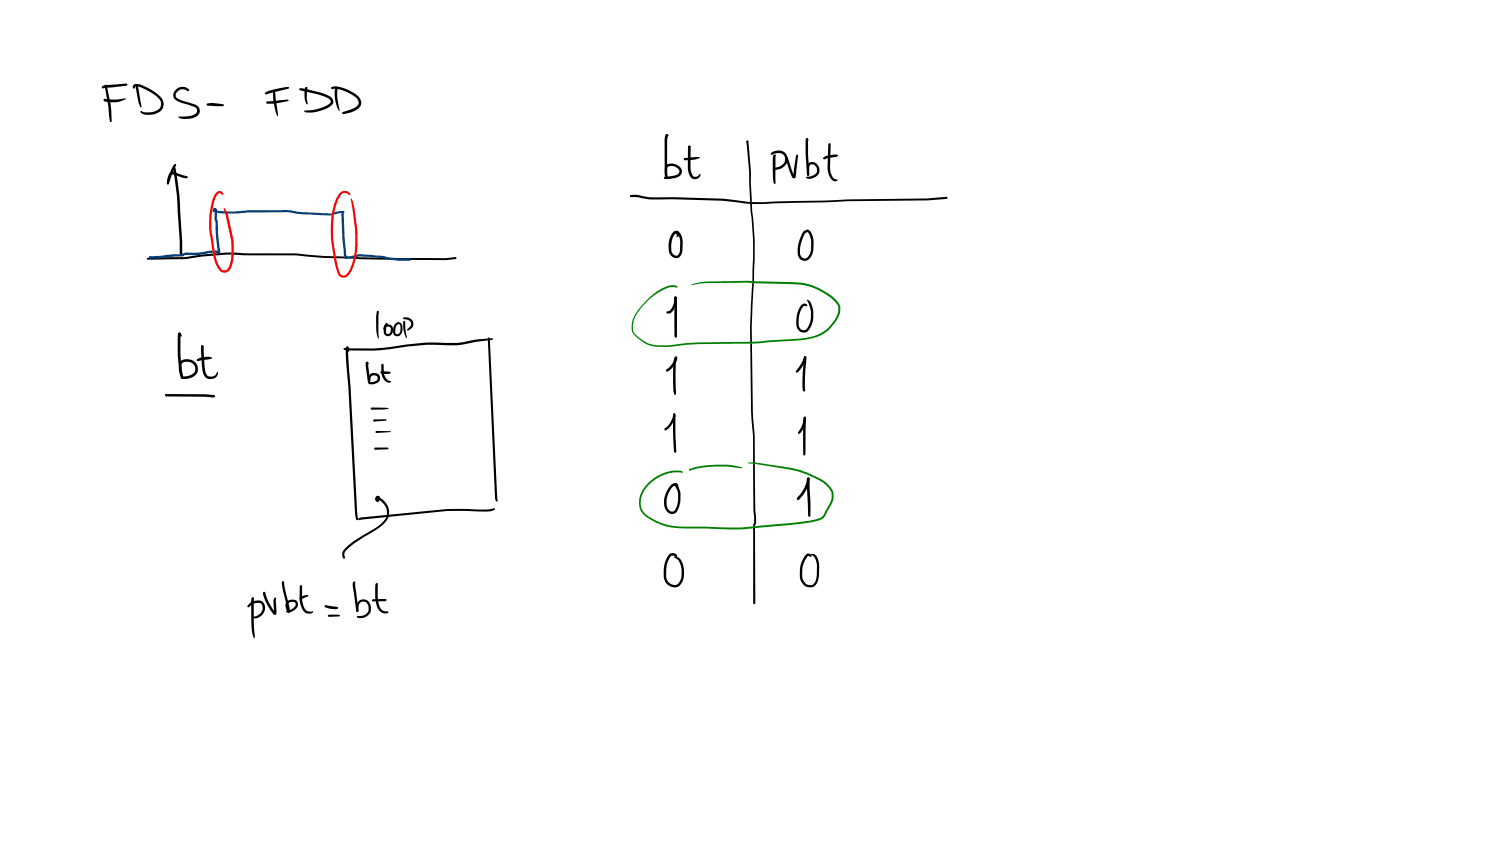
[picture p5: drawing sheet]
<svg xmlns="http://www.w3.org/2000/svg" width="449mm" height="254mm" viewBox="0 0 449 254" stroke-linecap="round" stroke-linejoin="round" font-family="sans-serif">
<g fill="#000">
<path d="M30.7 25.8l1.2-.3 6-.4 .3 .3-.3 .3-7 .8-.4-.3zM31.1 29.7l3.8 .2 2.7-.4 .2 .1-1.5 .8a9.8 9.8 0 0 1-5 0l-.3-.4zM31.5 25.5l.2-.1 .3 .3 1.2 5.7 .3 4.9-.3 .3-.2-.2zM40 25.5a2.3 2.3 0 0 1 2.7 .1 11.7 11.7 0 0 1 6.2 4.5 3.1 3.1 0 0 1-2.8 4.2l-2.5 .1-1-.3-.5-.6 .3-.2 1.5 .4a5.2 5.2 0 0 0 3.8-1 2.42 2.42 0 0 0-.8-3.8 12.1 12.1 0 0 0-6.2-3l-.2 .1-.1 .5a.54 .54 0 0 1-.5-.3 .54 .54 0 0 1 0-.6zM40.8 25.7l.2-.2 .4 .4 1.1 6.2-.2 .2-.8-1.9-.8-4.4zM52.8 26.9a2.66 2.66 0 0 1 4 .1l-.4 .4-.5-.3a1.95 1.95 0 0 0-2.3 0 1.95 1.95 0 0 0-.7 2.1l1.6 .9 4 1.3a1.97 1.97 0 0 1 1.4 1.7 1.97 1.97 0 0 1-1.1 1.9 6 6 0 0 1-5.3 .2l.1-.3 .3 .1a6.7 6.7 0 0 0 4.9-1l.3-.6a1.19 1.19 0 0 0-.8-1.3l-1.8-.7a6.4 6.4 0 0 1-4.3-2 2.14 2.14 0 0 1 .6-2.5zM62.1 31.1l2.1-.2 2.7 .3 .3 .3-.3 .4-4.6-.2-.2-.1zM79.7 27.7l4.1-1.2 2.5-.5 .4 .3-.2 .3-6.7 1.7-.4-.3zM79.9 30.5l6.5-.7 .2 .3-.2 .2-4.6 .8h-1.6l-.3-.1zM82 27.7l.2-.1 .4 .3 .8 6.1-.1 .9a15 15 0 0 1-1.4-5.5zM89.8 26.5h1l6.1 1.5a3.6 3.6 0 0 1 3 2.1l.1 .1a1.82 1.82 0 0 1-1.4 2 11.2 11.2 0 0 1-7.1 1.4l-.2-.4h.3a14 14 0 0 0 6.3-1.5l1.1-.8 .2-.5a1.97 1.97 0 0 0-1.7-1.4l-2.3-.7-5.1-1.2-.4-.3zM91.7 26.1l.5 .1 .1 .2-.2 .4 .1-.2-.2 2.7 .3 1.8-.2 .2-.2-.1a7.9 7.9 0 0 1-.5-4.6z"/>
<path d="M99.4 26.2a7.3 7.3 0 0 1 6.1 1.3 3.9 3.9 0 0 1 2.8 3.6l-.3 .8-.7 .8a8.7 8.7 0 0 1-4.3 1.5l-.4-.3 .3-.3 3.7-1.4a1.74 1.74 0 0 0 1-1.7 1.74 1.74 0 0 0-1.2-1.5 10.3 10.3 0 0 0-6.7-2.3l-.3-.1zM100.6 26.1h.5l.1 .3v2.8l.7 4-.1 .1-.7-1.1-.6-2.3-.1-2zM51 51.9l.5-.3 1 .1 3.6 1.1 .2 .3-.1 .3a1.91 1.91 0 0 1-1.8-.2l-2.2-.8h-.7l-.7 1.3-.1 1.3-.3 .3a1.16 1.16 0 0 1-.2-1.6zM52.1 50.2a.58 .58 0 0 1 .6 .7l1.2 9.2 .8 12.7v3.3l-.4 .7-.4-.7v-3.9l-.8-12.8-1.1-8.5zM52.2 49.3h.6l.1 .3-1.2 2.2-1.1 3.3-.2 .2-.3-.3 .6-2.5zM44.1 77.4l11.2-.3 5.3-.8 9.4-.6 4.6 .3h13.8l8.7 .8 11.1 .3 25.5 .3 2.9-.3 .3 .3-.2 .3a35.7 35.7 0 0 1-8 .3l-20.6-.3-11-.4-8.7-.7h-13.8l-5.2-.3-8.7 .6-5.4 .8-10.9 .2-.3-.1z"/>
</g>
<g fill="#004080">
<path d="M44.8 77h.5v.4h-.5z"/>
<path d="M44.8 77l9.7-.8 1.2-.4a20.4 20.4 0 0 0 6.7-.5l2.4-.2 .7 .2 .5 .5-.3 .3-.6-.2-1.4-.1a25 25 0 0 1-7.6 .7l-1.5 .4-2.4 .1-4 .4-3.1 .1-.3-.1z"/>
<path d="M65.6 75.5l.4 .3-.2 .3-.5-.3z"/>
<path d="M64.5 63.6h.5l.1 .3-.1 1.6 .3 1 .2 4.5 .6 4.3-.1 .6-.3 .2-.4-.3-.5-4.7-.2-4.5-.3-1.2z"/>
<path d="M64.4 63.2l.2-.1a31.2 31.2 0 0 0 7.9 .1l13.8-.2 4.6 .6 8.5 .4 2-.6 1.3-.2 .7 .3-.2 .3-1.7 .2-2.1 .6-8.5-.3-4.6-.7-13.7 .3a26.6 26.6 0 0 1-8.1-.2z"/>
<path d="M102.6 63.5l.4 .1 .1 .2 .3 8 .4 3.4v1.2l-.3-.1-.3 .1 .3-.2 .3 .4a.35 .35 0 0 1-.4 .2 .35 .35 0 0 1-.3-.4l-.7-11.7z"/>
<path d="M103.3 76.3h.5l.1 1-.2-.3 3.6-.7h1.3l6 .4 4.8 .8h3.5l.4 .4-.4 .3h-3.5l-4.9-.8-6.1-.5-4.4 .7a.7 .7 0 0 1-.7-1z"/>
<circle cx="45.1" cy="77.2" r=".33"/>
<circle cx="103.5" cy="76.5" r=".3"/>
</g>
<g fill="#004080">
<path d="M64.2 62.9l.4-.1-.2 .6-.2-.1z" fill-rule="evenodd"/>
<path d="M64.4 62.8l.4 .3-.4 .4-.2-.4z" fill-rule="evenodd"/>
<circle cx="64.5" cy="63.1" r=".33"/>
<circle cx="64.4" cy="63" r=".71"/>
</g>
<g fill="#f00">
<path d="M64.9 57.7a1.07 1.07 0 0 1 1.6-.2l.4 .4v.4l-.3 .1-.8-.5a3.8 3.8 0 0 0-1.6 2.9 28 28 0 0 0 0 13.2l.4 2.6a6.7 6.7 0 0 0 2.1 4.4h1a3.3 3.3 0 0 0 1.5-2.9l.2-2.3a29.8 29.8 0 0 0-1.7-11.2l-.6-2.1 .1-.2 .9 1.3 .3 .9a30.7 30.7 0 0 1 1.7 11.3 6.7 6.7 0 0 1-1.8 5.7l-.6 .2a2.45 2.45 0 0 1-2.7-2l-.3-.5a43.4 43.4 0 0 1-1.8-15.1 11.6 11.6 0 0 1 1.9-6.3z"/>
<path d="M102 57.8a1.92 1.92 0 0 1 2.5-.2l.5 .4 .1 .4-.3 .1-1.3-.6a1.17 1.17 0 0 0-1.3 .6 19 19 0 0 0-2.3 11.6 37.6 37.6 0 0 0 2.2 12.1l.6 .4a1.48 1.48 0 0 0 1.7-.9 15.2 15.2 0 0 0 2-6.3 59.8 59.8 0 0 0-1.2-15.7l.3-.1a40.4 40.4 0 0 1 1.5 16.4 10.6 10.6 0 0 1-3.1 7.1l-.4 .1a1.86 1.86 0 0 1-2.3-1.6 39.1 39.1 0 0 1-1.3-19.1l.8-2.6z"/>
</g>
<g fill="#000">
<path d="M189 58.6l2.1-.2 4.1 .8 6.9-.1 15.1 .5a62.8 62.8 0 0 0 12.5 1l24.6-.8 23.6-.3 6-.5 .3 .3-.3 .4-6 .4-23.6 .2-20.7 .6a57.3 57.3 0 0 1-16-.6l-15.5-.5h-7.3l-3.6-.7h-1.9l-.3-.1zM199.8 49.5a3.1 3.1 0 0 1 4.7 2.1l-.5 1-1 .6-2 .4h-1.8l-.1-.3 .3-.3 3.7-.6 .7-.9a2.31 2.31 0 0 0-3.6-1.3v3.1l-.3 .4-.3-.3a4.6 4.6 0 0 1 .2-3.8zM199.8 40.3l.5-.1 .2 .4-.1 .2h-.6zM199.8 40.3h.5l.1 .3-.3 1.6 .1 11.1-.3 .4a1.31 1.31 0 0 1-.5-1.6l-.1-10zM205.2 47.5l3.4-.4 1.4 .2-1.8 .6-2.7 .2-.3-.1zM206.5 43.8h.5l.1 .3v6.3a2.63 2.63 0 0 0 1.2 2.6 1.76 1.76 0 0 0 1.7-.9 1.65 1.65 0 0 1-1.5 1.6 1.65 1.65 0 0 1-1.8-1.4l-.4-1.9zM224 42.2h.4v.4h-.4zM223.9 42.3l.5-.1 .2 1.4 .6 7.7 .4 11.9 .8 8.8-.2 11.8-.7 14.3 .3 25.7 .6 6.9 .2 22.4 .2 1.9v2l-.4 .5-.3-.3 .1-2.1-.2-2-.1-22.4-.6-6.9-.3-25.7 .6-13.1 .3-13-.8-8.8-.4-11.9zM231.3 45.8a2.89 2.89 0 0 1 3.1-.6 2.89 2.89 0 0 1 1.8 2.6 3.5 3.5 0 0 1-4.2 3l-.1-.5 .3-.1a2.63 2.63 0 0 0 3.2-3.1 2.45 2.45 0 0 0-3.8-.6l-.3-.1zM232.1 46.5l.3-.2 .4 .4-.2 .4v7.8l-.2 .3-.3-.3-.3-1.9v-5.7zM235.7 47.1l.3-.1 .3 .2 2 5.6-.4 .1 .9-6.1 .3-.5 .2 .1-.6 6.2a.66 .66 0 0 1-.5 .9 .66 .66 0 0 1-.8-.7l-1.8-5.4zM241.8 41.6h.6v.6l-.5-.1z"/>
<path d="M241.8 41.6l.4-.1 .2 .3-.1 .3h-.3l-.3-.3zM242.5 49a2.11 2.11 0 0 1 3.3 1.8 2.86 2.86 0 0 1-3.9 2.6v-.4a2.76 2.76 0 0 0 3.2-1.9l-.1-.5a1.25 1.25 0 0 0-.8-1.2 1.25 1.25 0 0 0-1.4 .3l-.1 2.7-.3 .3-.3-.3v-2zM241.8 41.6l.3-.1 .3 .3v4.3l.3 6.3-.3 .3-.3-.3-.4-5.5zM247.1 47.2l1.2-.6a5.1 5.1 0 0 1 3-.1l.2 .2a3.7 3.7 0 0 1-2.7 .6l-1.6 .5-.3-.3zM248.6 43h.5l.1 .3-.2 6.9a3.4 3.4 0 0 0 1.6 3.6l.6 .1a.84 .84 0 0 1-1.4 .2 5.1 5.1 0 0 1-1.6-3.9zM201.9 69.7a1 1 0 0 1 1.6-.2 1 1 0 0 1-.5 1.6l-.1-1.1a.92 .92 0 0 0-.9 .8 6.4 6.4 0 0 0-.2 5.3l.6 .5a.94 .94 0 0 0 1.4-.9l.2-3.1-.1-1.1-.5-1.1-.9-.7a.41 .41 0 0 1 .2-.5 .41 .41 0 0 1 .5 .2l.6 .3a3.7 3.7 0 0 1 1 2.9l-.2 3a1.97 1.97 0 0 1-1.9 1.8 1.97 1.97 0 0 1-2-1.8 7.1 7.1 0 0 1 1.2-5.9zM241.1 69.3l.2-.1a.69 .69 0 0 1 1 .2l-.1 .2-.5 .2a8.8 8.8 0 0 0-1.5 7 1.44 1.44 0 0 0 1.6 .7 1.44 1.44 0 0 0 1.1-1.3l.4-1.2v-2.1a5.6 5.6 0 0 0-1.4-3.8 .64 .64 0 0 1 .7-.2 .64 .64 0 0 1 .4 .4l.6 .9 .4 1.9-.1 3.4a2.66 2.66 0 0 1-3 2.7 2.32 2.32 0 0 1-1.6-2.4 11 11 0 0 1 1.8-6.5zM113.1 93.3h.5v.2l-.1 8a3.9 3.9 0 0 1-.7-2.8v-3.9zM115.6 97l.3-.2 .3 .3-.4 1.4 .1 1.4 .6 .2 .6-.5 .1-1.1-.4-.5h-.9l-.7 .9a1.11 1.11 0 0 1 .1-1.2 1.11 1.11 0 0 1 1.1-.4 1.71 1.71 0 0 1 1.5 2.1 1.71 1.71 0 0 1-2.3 1.1l-.2-.1a2.64 2.64 0 0 1-.1-2.7zM118.5 97.1l.8-.4 .4 .2-.8 .8-.3 1.2 .1 1.1 .7 .2a1.31 1.31 0 0 0 .7-1.3l-.1-1.4-.7-.7 .2-.2 .4 .1a1.27 1.27 0 0 1 .8 1.2v1a1.55 1.55 0 0 1-.7 1.7 1.55 1.55 0 0 1-1.9-.2 3.5 3.5 0 0 1 .4-3.3zM121 95.2h1a1.93 1.93 0 0 1 1.8 1.1 1.93 1.93 0 0 1-.4 2.2l-1 .6-.3-.1 .1-.3 1-1v-1l-.7-.7-1.5-.4zM121 96.3l.2-.1 .4 .3v2.1l.5 2.7-.1 .1-.6-1-.4-1.7z"/>
<path d="M202.3 89l.3-.1a1.47 1.47 0 0 1 .3 1.7 3.8 3.8 0 0 1-2.3 3.4l-.6-.1-.1-.2 .1-.3 .7-.1a5.5 5.5 0 0 0 1.6-4.3zM202.3 89l.6 .1 .2 1.2v10.6l-.4 .4-.3-.3-.1-.4zM240.5 91.4l.6-.4a.82 .82 0 0 1 1 .8l-.9-.1a6.5 6.5 0 0 0-1.1 6.9l1 .4a1.49 1.49 0 0 0 1.5-1.3l.1-.3a8.3 8.3 0 0 0-.3-6.7l-.4-.7 .1-.1 .6 .2a6.4 6.4 0 0 1 1.2 5.9l-.3 1.1a3.1 3.1 0 0 1-2.1 2.6 2.42 2.42 0 0 1-2.7-3.1 7.7 7.7 0 0 1 1.7-5.2zM49.6 118.3l11.8-.1 2.7 .2 .4 .4-.4 .4-2.7-.2-11.3-.1-.5-.2zM49.7 118.2h.5l.1 .3-.3 .3-.4-.1zM49.6 118.3l.3-.1 .3 .2-.1 .4-.2 .1-.4-.3zM53.5 99.9h.6l.4 .6-.1 .4-.5-.1-.5-.6zM53.5 99.9l.3-.2 .4 .5-.1 6.4 .8 6.4-.3 .4-.4-.3-.3-1.2-.5-4.7zM54.2 108.3a3.1 3.1 0 0 1 4 .1 3.1 3.1 0 0 1 .5 4 4.9 4.9 0 0 1-4.1 1.3 .3 .3 0 0 1-.4-.3 .3 .3 0 0 1 .4-.3l.1-.2a4.4 4.4 0 0 0 3.4-1.1l.5-.9a2.47 2.47 0 0 0-3.7-2.2l-.4 .5-.1 1.2 .5 2.8-.6 .1-.4-1.3a3.7 3.7 0 0 1 .3-3.7zM59.2 107.6l1.7-.5a3.6 3.6 0 0 1 2.7 .3l-.4 .2-3.9 .7-.3-.3zM60.5 103.6l.2-.1 .3 .2v.6h-.5zM60.4 103.7l.3-.2 .4 .4 .2 5.5a3.8 3.8 0 0 0 1.1 3.4 1.96 1.96 0 0 0 2.8-1.3 1.77 1.77 0 0 1-.4 1.8 1.77 1.77 0 0 1-1.9 .4 2.55 2.55 0 0 1-2.2-2.9z"/>
<path d="M103.1 104.4l9.5 .1 15.3-1.8h3.4a30.2 30.2 0 0 0 11.5-.9l4.8-.4 .3 .3-.2 .2-7.3 1.1a28.1 28.1 0 0 1-10.1 .4h-2.3l-6.1 .6-5.2 .7-4.8 .4-7.8-.1-1-.2zM103.9 104l.4-.1 .2 .2 .2 1.3-.5-.1-.4-1.1zM103.9 104h.5l.1 .2-.2 .4 .2-.2 2.6 49.5 .3 1.8-.3 .3-.3-.3-.3-1.8-2-37.9-.8-9v-2.4zM109.9 108.6h.5l.1 .7-.6-.1zM110.9 112.3a1.74 1.74 0 0 1 2.4-.3 1.74 1.74 0 0 1 .4 2.4l-.2 .2a3.6 3.6 0 0 1-2.7 .6l-.3-.3 .2-.5 .2 .3 1.4-.3 .8-.4 .2-.5-.4-.8-1.2-.1-.5 .5-.2 1.4-.6 .1 .1-1.4zM109.8 108.6l.3-.1 .4 .3 .6 5.6-.4 .3-.3-.2-.2-.8-.5-4zM114.2 111.4l2.9 .2v.4l-.6 .1a2.77 2.77 0 0 1-2.4-.4zM114.5 109.2l.2-.1 .4 .3v2.2a2.89 2.89 0 0 0 2.2 2.8 1.72 1.72 0 0 1-2.5-1.2l-.4-1.6zM146.4 101.3l.2-.1 .3 .3 2.4 48.6a.48 .48 0 0 1-.6 .1 .48 .48 0 0 1-.2-.6zM202.5 107h.5a4.5 4.5 0 0 1-2.2 4.1l-.7 .4-.4-.4a8.5 8.5 0 0 0 2.6-3.3zM202.5 107l.5 .1v.5h-.5zM202.5 107h.5l-.1 .8a54.8 54.8 0 0 0-.2 10.5l-.3 .1-.2-.2a28.3 28.3 0 0 1 .2-11z"/>
<path d="M241.2 106.9h.6v.5a9.7 9.7 0 0 1-2.7 4.4l-.3-.1v-.5l1.5-2.1zM241.2 106.9h.6l.1 .3-.4 5.9 .1 4-.4 .3-.4-.3-.1-1.9zM111.3 122.3h4.1l1.2 .2-1.4 .3-3.7 .1-.2-.1zM112 125.9l3.8-.2 .2 .2-.2 .3-3.6 .2-.2-.1zM112.3 134.3l4-.1 .2 .3-.2 .3-3.8 .1-.2-.1zM112.7 129.3l4.6 .1-4.4 .5-.2-.1zM202 124.1a.65 .65 0 0 1 .6 .3 .65 .65 0 0 1-.1 .8 6.9 6.9 0 0 1-2.8 3.8h-.3l-.1-.3 .7-.6a6.2 6.2 0 0 0 2-4zM202 124.1l.2-.1 .4 .3 .3 11.1-.4 .4-.3-.4-.3-3.9zM241.2 125l.5 .1 .1 .2a8.4 8.4 0 0 1-1.2 3.8l-.6 .9h-.6v-.4l1.3-2.3zM241.2 125l.5 .1 .1 .2-.2 11-.3 .3-.4-.3v-8zM107.6 155.4l26.1-2.7 6.7-.1a19.4 19.4 0 0 0 7.7-.1l.4 .1a1.92 1.92 0 0 1-2.2 .8l-12.5-.1-26.1 2.7-.3-.3zM112.8 149a.7 .7 0 0 1 1.1 .6 .7 .7 0 0 1-1.1 .6 .43 .43 0 0 1 0-.7 .43 .43 0 0 1 .6 0l-.1 .4-.1-.4-.1 .6-.3-.4a.5 .5 0 0 1 .8 0 .5 .5 0 0 1-.2 .8 .5 .5 0 0 1-.7-.3l-.1-.6z"/>
<path d="M113.3 149.1h.3l.7 .4a4.9 4.9 0 0 1-.2 8.5l-7.6 4.8-1.9 1.5-1.2 1.5v1.6a.96 .96 0 0 1-.7-1.4l.4-1 1.3-1.4 1.7-1.3 4-2.5a12.2 12.2 0 0 0 5.8-4.7 4.3 4.3 0 0 0-2-5l-.6-.4zM201.2 145.5a1.2 1.2 0 0 1 1.2-.7 1.2 1.2 0 0 1 1.1 .9v.5l-.4 .3-.5-.9a1.85 1.85 0 0 0-1.6 1.4 4.9 4.9 0 0 0-.1 6.2l.7 .2 .6-.2a3.5 3.5 0 0 0 1.1-2.6l.1-2.6-.3-1.1-.8-1.4 .3-.3a3.8 3.8 0 0 1 1.5 3.1v1.8a5.9 5.9 0 0 1-1.4 3.7 2.26 2.26 0 0 1-3.4-2 7.6 7.6 0 0 1 1.9-6.3zM226 157.1l.5 .2 .1 23.6-.4 .3-.3-.3zM242.2 143.3a.7 .7 0 0 1 .7 .4 .7 .7 0 0 1-.2 .8 10.8 10.8 0 0 1-3 5.2l-.3 .2-.4-.4a10.9 10.9 0 0 0 3-5.6zM239.1 149.3h.6v.5l-.5 .1zM242.3 143.2l.4 .1 .1 .3-.2 .4-.4-.1-.2-.3zM242.2 143.3l.2-.1 .4 .4 .3 7.7v3.4l-.4 .3-.3-.3-.4-8.9zM75.6 179.2h.5l.1 .2-.2 .4 .2-.2-.1 7.1 .3 4.4-.1 .3a8.8 8.8 0 0 1-.9-4.7l-.1-6.3zM79 177.6h.5a15.6 15.6 0 0 0 3.1 6.1l-.4 .1-.2-3.6 .2-.7 .3-.3 .3 .3 .1 4.1a.58 .58 0 0 1-.3 .8 .58 .58 0 0 1-.7-.4 14.3 14.3 0 0 1-3-6.2zM84.7 174.4h.4l.1 .2 .3 2.1 1.4 5.7 .1 1-.3 .3-.4-.3-1.5-6.6a3.1 3.1 0 0 1-.1-2.4zM90 179.2l1.3-.6 1-.2 .2 .2-2.3 1.2-.4-.3zM90 175.6h.5l.1 .2v4a3.8 3.8 0 0 0 1.8 3.5l.9 .1a.28 .28 0 0 1 .5-.1 .28 .28 0 0 1-.1 .5 2.38 2.38 0 0 1-3.4-2l-.4-2z"/>
<path d="M105.9 174.6l.3-.3 .4 .4 .9 8.5-.3 .4-.3-.3-1.1-7.5zM111.6 179.8l4-.2 .3 .3-.6 .4-3.4 .1-.3-.1zM112.7 175l.3-.2 .4 .3-.1 3.5a5 5 0 0 0 1.5 4.5l1.7 .4a.69 .69 0 0 1-1.1 .5 3.5 3.5 0 0 1-2.7-3.4l-.2-2zM200.8 166.2a1.39 1.39 0 0 1 2.3 .6l-.3 .4-.4-.4-.8-.2a5.5 5.5 0 0 0-1.8 5v1.4a2.38 2.38 0 0 0 3.6 2l.8-1.2a7.5 7.5 0 0 0-.3-5l-.6-.9-1.1-.8 .5-.2 .8 .3a4.2 4.2 0 0 1 1.7 3.9v1.6a3.2 3.2 0 0 1-2.4 3.4 3.4 3.4 0 0 1-3.7-3.3 8.6 8.6 0 0 1 1.7-6.6zM241.7 166.4l.9-.4 .9 .7-.4 .3-.7-.3a7.1 7.1 0 0 0-1.8 5.4v.6a2.38 2.38 0 0 0 3.3 2.6l.7-1 .4-1.8a9.4 9.4 0 0 0-.3-4.6 2.16 2.16 0 0 0-1.4-1.5 .43 .43 0 0 1 .3-.4 .43 .43 0 0 1 .5 .1l.5 .4a4.6 4.6 0 0 1 1.1 3.1l-.2 3.8a2.71 2.71 0 0 1-2.3 2.8 2.71 2.71 0 0 1-3-2.1 8.7 8.7 0 0 1 1.5-7.7zM74.9 180.9a2.8 2.8 0 0 1 4.3 .1 3.1 3.1 0 0 1-3.2 4.3l-.2-.3 .4-.1a2.67 2.67 0 0 0 2.4-3.4l-.3-.5a2.83 2.83 0 0 0-2.9 .4l-.7 .7h-.4v-.5zM86 180.5a2.05 2.05 0 0 1 3.3 .3l.1 .4a2.4 2.4 0 0 1-2.2 2.3l-1.2 .2-.3-.3 .2-.2a2.8 2.8 0 0 0 2.8-1.8v-.1a1.21 1.21 0 0 0-1-.9 1.21 1.21 0 0 0-1.3 .6 1.82 1.82 0 0 0 .5 2.1v.5a1.22 1.22 0 0 1-1.2-1.4v-1.1zM97.4 181.6l3.8 .4 .3 .3a3.3 3.3 0 0 1-3.1 .1l-1-.4zM98.4 184.4l3.3-.1 .2 .3-.2 .3-3 .1-.3-.1zM107.5 180.4a2.26 2.26 0 0 1 2.7-.3 2.26 2.26 0 0 1 1.1 2.4 3 3 0 0 1-4.1 2.7l-.1-.4a2.96 2.96 0 0 0 3.4-1.8l.1-.5a1.59 1.59 0 0 0-.8-1.9 1.59 1.59 0 0 0-2.1 .5l-.2 2.1-.3 .4-.3-.4 .1-1.6z"/>
<circle cx="206.7" cy="44" r=".35"/>
<circle cx="206.8" cy="44" r=".36"/>
<circle cx="53.8" cy="100.2" r=".41"/>
<circle cx="110.1" cy="108.8" r=".35"/>
<circle cx="86.6" cy="183.4" r=".33"/>
</g>
<g fill="#000">
<path d="M113.1 149.2l.2-.1 .1 .3-.1 .3-.2-.1z" fill-rule="evenodd"/>
<circle cx="113.3" cy="149.4" r=".29"/>
<circle cx="113.4" cy="149.3" r=".71"/>
</g>
<g fill="#008000">
<path d="M194.1 89.9a11.9 11.9 0 0 1 8-4.4l.9 .2 .2 .3-.3 .3a5.3 5.3 0 0 0-4.6 1 18.1 18.1 0 0 0-8.3 9.2 3.9 3.9 0 0 0 2.2 5.1 9.5 9.5 0 0 0 7.4 2l9.4-.9 16.6-.2 14.8-1a11.5 11.5 0 0 0 10.9-7.7 3.3 3.3 0 0 0-1.4-3.9 18.7 18.7 0 0 0-13.2-4.7 265.9 265.9 0 0 0-26.6-.2l-2.5 .5-.2-.1 2.6-.8 1.6-.2 12.6-.2 13.4 .4a18.2 18.2 0 0 1 14.1 6.5 5.5 5.5 0 0 1-1.4 5.9 12 12 0 0 1-9.8 5l-14.9 1.1-16.1 .1-6.4 .5a15.4 15.4 0 0 1-9.7-.7 8.3 8.3 0 0 1-3.8-3.7 8.2 8.2 0 0 1 2.6-7.3z"/>
<path d="M194.3 144.9a11.6 11.6 0 0 1 10.4-3.5l.2 .2-.2 .2a11.5 11.5 0 0 0-12.4 7.6 4.8 4.8 0 0 0 2.7 5.7 18.5 18.5 0 0 0 11.4 2.8h5.4a98.7 98.7 0 0 0 21.2-.7 73.3 73.3 0 0 0 11.5-1.4 3.1 3.1 0 0 0 2.9-2.1l1.4-2.6a4.7 4.7 0 0 0 .6-3.3 7.6 7.6 0 0 0-4.1-4l-3.4-1.6a69.4 69.4 0 0 0-17.4-3.2v-.3h2.2l10.2 1.5a30.4 30.4 0 0 1 10 3.9 5.3 5.3 0 0 1 3.1 5.2l-.4 1.5-1.7 3.1a3.9 3.9 0 0 1-3.8 2.6l-5.7 .8-11.4 1a65.8 65.8 0 0 1-15.2 .2h-4.1a20.5 20.5 0 0 1-12.3-2.5l-.7-.4a5.8 5.8 0 0 1-1.8-8.9z"/>
<path d="M206.8 140.6l1.8-.5a36.2 36.2 0 0 1 11.5-.5l2.5 .7-.2 .1-2.4-.3a34.6 34.6 0 0 0-11.3 .5l-1.8 .5-.3-.2z"/>
</g>
</svg>
